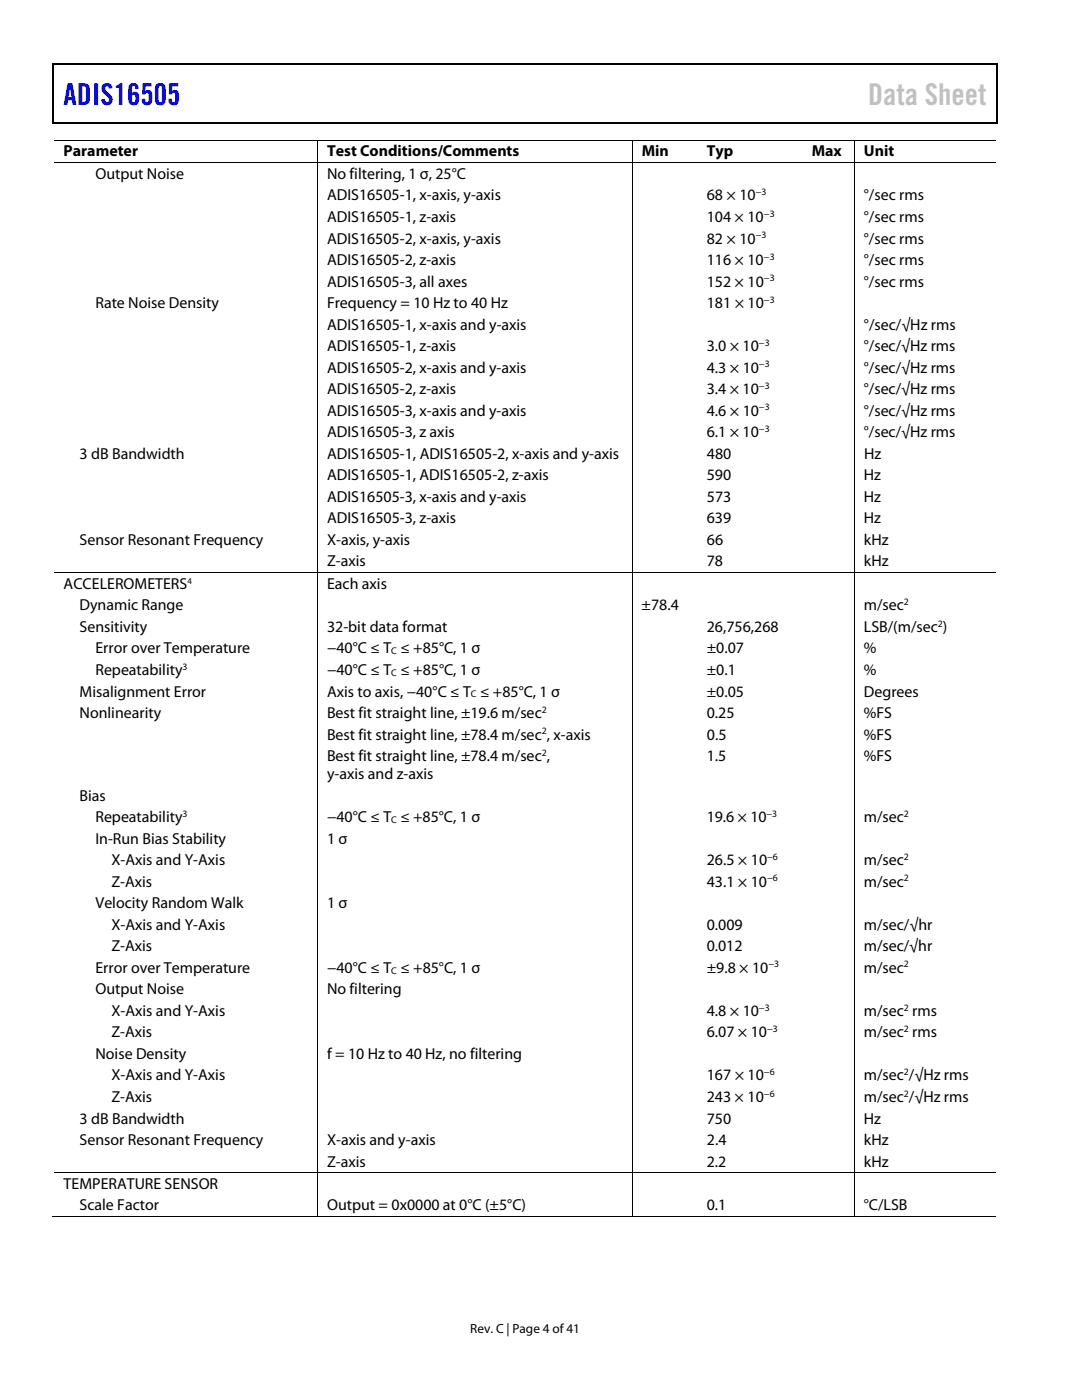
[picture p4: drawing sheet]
<svg xmlns="http://www.w3.org/2000/svg" width="216mm" height="279mm" viewBox="0 0 216 279" stroke-linecap="round" stroke-linejoin="round" font-family="sans-serif">
<defs><g id="words">
<text font-size="6" fill="#00f" x="12.7" y="21">ADIS16505</text>
<text font-size="6" fill="#c0c0c0" x="173.2" y="21">Data Sheet</text>
<g font-size="3.2">
<text x="12.7" y="31.2">Parameter</text>
<text x="19" y="35.7">Output Noise</text>
<text x="65.3" y="35.7">No filtering, 1 σ, 25°C</text>
<text x="65.3" y="31.2">Test Conditions/Comments</text>
<text x="128" y="31.2">Min</text>
<text x="141" y="31.2">Typ</text>
<text x="162" y="31.2">Max</text>
<text x="172.4" y="31.2">Unit</text>
<text x="65.3" y="40">ADIS16505-1, x-axis, y-axis</text>
<text x="141" y="40">68 × 10</text>
<text x="172.4" y="40">°/sec rms</text>
<text x="65.3" y="44.3">ADIS16505-1, z-axis</text>
<text x="141" y="44.3">104 × 10</text>
<text x="172.4" y="44.3">°/sec rms</text>
<text x="65.3" y="48.6">ADIS16505-2, x-axis, y-axis</text>
<text x="65.3" y="52.9">ADIS16505-2, z-axis</text>
<text x="141" y="52.9">116 × 10</text>
<text x="141" y="48.6">82 × 10</text>
<text x="172.4" y="52.9">°/sec rms</text>
<text x="172.4" y="48.6">°/sec rms</text>
<text x="65.3" y="57.2">ADIS16505-3, all axes</text>
<text x="141" y="57.2">152 × 10</text>
<text x="172.4" y="57.2">°/sec rms</text>
<text x="19" y="61.5">Rate Noise Density</text>
<text x="65.3" y="65.8">ADIS16505-1, x-axis and y-axis</text>
<text x="65.3" y="61.5">Frequency = 10 Hz to 40 Hz</text>
<text x="141" y="61.5">181 × 10</text>
<text x="172.4" y="65.8">°/sec/√Hz rms</text>
<text x="65.3" y="70.1">ADIS16505-1, z-axis</text>
<text x="141" y="70.1">3.0 × 10</text>
<text x="172.4" y="70.1">°/sec/√Hz rms</text>
<text x="65.3" y="74.4">ADIS16505-2, x-axis and y-axis</text>
<text x="141" y="74.4">4.3 × 10</text>
<text x="172.4" y="74.4">°/sec/√Hz rms</text>
<text x="65.3" y="78.7">ADIS16505-2, z-axis</text>
<text x="65.3" y="83">ADIS16505-3, x-axis and y-axis</text>
<text x="141" y="78.7">3.4 × 10</text>
<text x="141" y="83">4.6 × 10</text>
<text x="172.4" y="78.7">°/sec/√Hz rms</text>
<text x="172.4" y="83">°/sec/√Hz rms</text>
<text x="65.3" y="87.3">ADIS16505-3, z axis</text>
<text x="141" y="87.3">6.1 × 10</text>
<text x="172.4" y="87.3">°/sec/√Hz rms</text>
<text x="15.9" y="91.6">3 dB Bandwidth</text>
<text x="65.3" y="95.9">ADIS16505-1, ADIS16505-2, z-axis</text>
<text x="65.3" y="91.6">ADIS16505-1, ADIS16505-2, x-axis and y-axis</text>
<text x="141" y="95.9">590</text>
<text x="141.1" y="91.6">480</text>
<text x="172.4" y="95.9">Hz</text>
<text x="172.4" y="91.6">Hz</text>
<text x="65.3" y="100.2">ADIS16505-3, x-axis and y-axis</text>
<text x="141" y="100.2">573</text>
<text x="172.4" y="100.2">Hz</text>
<text x="65.3" y="104.5">ADIS16505-3, z-axis</text>
<text x="141" y="104.5">639</text>
<text x="172.4" y="104.5">Hz</text>
<text x="15.9" y="108.8">Sensor Resonant Frequency</text>
<text x="65.3" y="113.1">Z-axis</text>
<text x="65.3" y="108.8">X-axis, y-axis</text>
<text x="141" y="113.1">78</text>
<text x="141.1" y="108.8">66</text>
<text x="172.4" y="113.1">kHz</text>
<text x="172.4" y="108.8">kHz</text>
<text x="12.7" y="117.5">ACCELEROMETERS</text>
<text x="65.3" y="117.5">Each axis</text>
<text x="15.9" y="121.8">Dynamic Range</text>
<text x="128" y="121.8">±78.4</text>
<text x="172.4" y="121.8">m/sec</text>
<text x="15.9" y="126.1">Sensitivity</text>
<text x="19" y="130.4">Error over Temperature</text>
<text x="65.2" y="130.4">−40°C ≤ T ≤ +85°C, 1 σ</text>
<text x="65.3" y="126.1">32-bit data format</text>
<text x="141" y="126.1">26,756,268</text>
<text x="141" y="130.4">±0.07</text>
<text x="172.4" y="126.1">LSB/(m/sec )</text>
<text x="172.4" y="130.4">%</text>
<text x="19" y="134.7">Repeatability</text>
<text x="65.3" y="134.7">−40°C ≤ T ≤ +85°C, 1 σ</text>
<text x="141" y="134.7">±0.1</text>
<text x="172.4" y="134.7">%</text>
<text x="15.9" y="139">Misalignment Error</text>
<text x="15.9" y="143.3">Nonlinearity</text>
<text x="65.3" y="143.3">Best fit straight line, ±19.6 m/sec</text>
<text x="65.3" y="139">Axis to axis, −40°C ≤ T ≤ +85°C, 1 σ</text>
<text x="141" y="143.3">0.25</text>
<text x="141" y="139">±0.05</text>
<text x="172.4" y="143.3">%FS</text>
<text x="172.4" y="139">Degrees</text>
<text x="65.3" y="147.6">Best fit straight line, ±78.4 m/sec , x-axis</text>
<text x="141.1" y="147.6">0.5</text>
<text x="172.4" y="147.6">%FS</text>
<text x="65.3" y="151.9">Best fit straight line, ±78.4 m/sec ,</text>
<text x="65.3" y="155.5">y-axis and z-axis</text>
<text x="141" y="151.9">1.5</text>
<text x="172.4" y="151.9">%FS</text>
<text x="15.9" y="159.8">Bias</text>
<text x="19" y="164.1">Repeatability</text>
<text x="65.3" y="164.1">−40°C ≤ T ≤ +85°C, 1 σ</text>
<text x="141" y="164.1">19.6 × 10</text>
<text x="172.4" y="164.1">m/sec</text>
<text x="19" y="168.4">In-Run Bias Stability</text>
<text x="22.2" y="172.7">X-Axis and Y-Axis</text>
<text x="65.3" y="168.4">1 σ</text>
<text x="141" y="172.7">26.5 × 10</text>
<text x="172.4" y="172.7">m/sec</text>
<text x="22.2" y="177">Z-Axis</text>
<text x="141" y="177">43.1 × 10</text>
<text x="172.4" y="177">m/sec</text>
<text x="19" y="181.3">Velocity Random Walk</text>
<text x="22.2" y="185.5">X-Axis and Y-Axis</text>
<text x="65.3" y="181.3">1 σ</text>
<text x="141" y="185.5">0.009</text>
<text x="172.4" y="185.5">m/sec/√hr</text>
<text x="22.2" y="189.8">Z-Axis</text>
<text x="141" y="189.8">0.012</text>
<text x="172.4" y="189.8">m/sec/√hr</text>
<text x="19" y="194.1">Error over Temperature</text>
<text x="65.2" y="194.1">−40°C ≤ T ≤ +85°C, 1 σ</text>
<text x="141" y="194.1">±9.8 × 10</text>
<text x="172.4" y="194.1">m/sec</text>
<text x="19" y="198.4">Output Noise</text>
<text x="22.2" y="202.7">X-Axis and Y-Axis</text>
<text x="65.3" y="198.4">No filtering</text>
<text x="141" y="202.7">4.8 × 10</text>
<text x="172.4" y="202.7">m/sec rms</text>
<text x="22.2" y="207">Z-Axis</text>
<text x="141" y="207">6.07 × 10</text>
<text x="172.4" y="207">m/sec rms</text>
<text x="19" y="211.3">Noise Density</text>
<text x="22.2" y="215.6">X-Axis and Y-Axis</text>
<text x="65.3" y="211.3">f = 10 Hz to 40 Hz, no filtering</text>
<text x="141" y="215.6">167 × 10</text>
<text x="172.4" y="215.6">m/sec /√Hz rms</text>
<text x="22.2" y="219.9">Z-Axis</text>
<text x="141" y="219.9">243 × 10</text>
<text x="172.4" y="219.9">m/sec /√Hz rms</text>
<text x="15.9" y="224.2">3 dB Bandwidth</text>
<text x="141" y="224.2">750</text>
<text x="172.4" y="224.2">Hz</text>
<text x="15.9" y="228.5">Sensor Resonant Frequency</text>
<text x="65.3" y="232.8">Z-axis</text>
<text x="65.3" y="228.5">X-axis and y-axis</text>
<text x="141" y="232.8">2.2</text>
<text x="141.1" y="228.5">2.4</text>
<text x="172.4" y="232.8">kHz</text>
<text x="172.4" y="228.5">kHz</text>
<text x="12.7" y="237.3">TEMPERATURE SENSOR</text>
<text x="15.9" y="241.6">Scale Factor</text>
<text x="65.3" y="241.6">Output = 0x0000 at 0°C (±5°C)</text>
<text x="141" y="241.6">0.1</text>
<text x="172.4" y="241.6">°C/LSB</text>
</g>
<text font-size="2.6" x="93.8" y="266">Rev. C | Page 4 of 41</text>
<g font-size="1.9">
<text x="150.8" y="38.9">−3</text>
<text x="150.8" y="47.5">−3</text>
<text x="152.4" y="43.2">−3</text>
<text x="152.4" y="51.8">−3</text>
<text x="152.4" y="56.1">−3</text>
<text x="152.4" y="60.4">−3</text>
<text x="151.4" y="69">−3</text>
<text x="151.4" y="73.3">−3</text>
<text x="151.4" y="77.6">−3</text>
<text x="151.4" y="81.9">−3</text>
<text x="151.4" y="86.2">−3</text>
<text x="180.4" y="120.8">2</text>
<text x="187.1" y="125.1">2</text>
<text x="78.1" y="130.6">C</text>
<text x="36.4" y="133.6">3</text>
<text x="78.1" y="134.9">C</text>
<text x="94" y="139.2">C</text>
<text x="108.1" y="142.2">2</text>
<text x="108.1" y="146.5">2</text>
<text x="108.1" y="150.8">2</text>
<text x="36.4" y="163">3</text>
<text x="78.1" y="164.2">C</text>
<text x="153" y="163">−3</text>
<text x="180.4" y="163">2</text>
<text x="153.1" y="171.6">−6</text>
<text x="180.4" y="171.6">2</text>
<text x="153.1" y="175.9">−6</text>
<text x="180.4" y="175.9">2</text>
<text x="78.1" y="194.3">C</text>
<text x="153.3" y="193.1">−3</text>
<text x="180.4" y="193.1">2</text>
<text x="151.4" y="201.7">−3</text>
<text x="180.4" y="201.7">2</text>
<text x="153.1" y="206">−3</text>
<text x="180.4" y="206">2</text>
<text x="152.4" y="214.6">−6</text>
<text x="180.4" y="214.6">2</text>
<text x="152.4" y="218.9">−6</text>
<text x="180.4" y="218.9">2</text>
</g>
<text font-size="1.8" x="37.4" y="116.5">4</text>
</g></defs>
<path d="M10.5 12.7h.3v1h-.3zM198.8 12.7h.2v1h-.2zM198.8 12.7h.2v.3h-.2zM198.8 24.4h.2v.3h-.2z" fill="#000"/>
<path d="M10.5 12.8h188.3M10.7 13.7v11M198.9 13.7v11M10.5 24.5h188.3" fill="none" stroke="#000" stroke-width=".25"/>
<g fill="none" stroke="#000" stroke-width=".2">
<path d="M10.8 27.9h188M10.8 32.5h188M63.4 28v4.4M63.4 32.6v81.6M126.1 28v4.4M126.1 32.6v81.6M170.5 28v4.4M170.5 32.6v81.6M10.8 114.3h188M63.4 114.4v119.6M126.1 114.4v119.6M170.5 114.4v119.6"/>
<path d="M10.8 234h188M63.4 234.1v8.8M126.1 234.1v8.8M170.5 234.1v8.8M10.5 242.8h52.8M63.4 242.8h62.6M126.2 242.8h44.2M170.6 242.8h28.2"/>
</g>
<use href="#words"/>
</svg>
